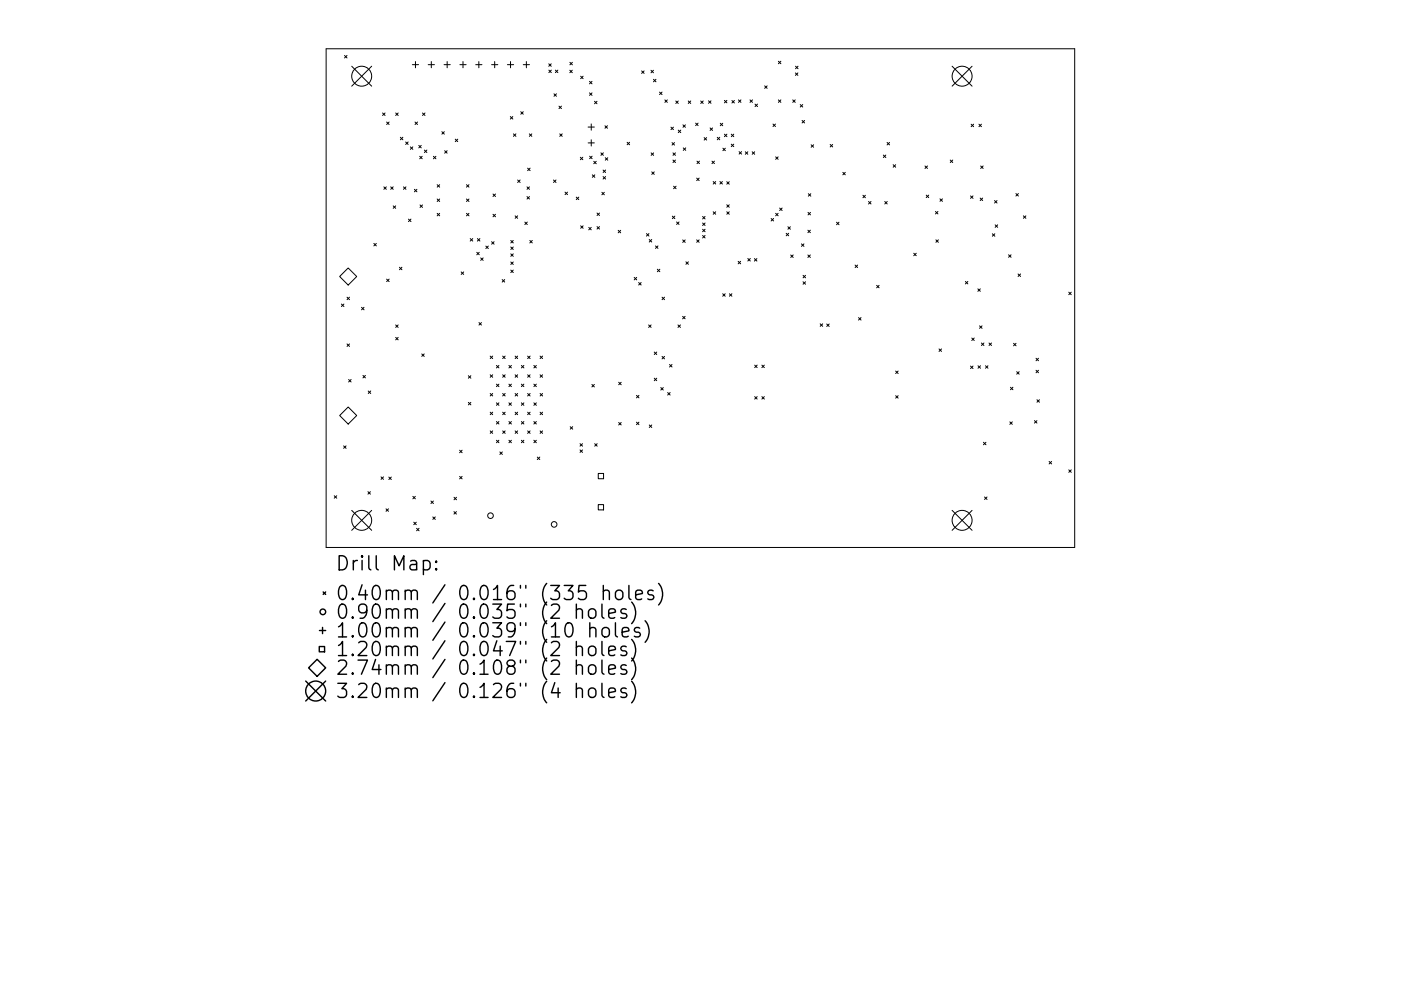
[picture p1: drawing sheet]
<svg xmlns="http://www.w3.org/2000/svg" width="297mm" height="210mm" viewBox="0 0 297 210" stroke-linecap="round" stroke-linejoin="round" font-family="sans-serif">
<defs><g id="words">
<g font-size="4.2">
<text x="71" y="121.1">Drill Map:</text>
<text x="71" y="127.4">0.40mm / 0.016&quot; (335 holes)</text>
<text x="71" y="131.3">0.90mm / 0.035&quot; (2 holes)</text>
<text x="71" y="135.3">1.00mm / 0.039&quot; (10 holes)</text>
<text x="71" y="139.2">1.20mm / 0.047&quot; (2 holes)</text>
<text x="71" y="143.2">2.74mm / 0.108&quot; (2 holes)</text>
<text x="71" y="148.1">3.20mm / 0.126&quot; (4 holes)</text>
</g>
</g></defs>
<g fill="none" stroke="#000" stroke-width=".21">
<path d="M69.1 10.3h158.8v105.9h-158.8zM73 11.8l.6 .5M73.6 11.8l-.6 .5M74.6 14.1l4.2 4.2M78.8 14.1l-4.2 4.2M87.4 13.7h1.3M88.1 13.1v1.3M90.8 13.7h1.3M91.4 13.1v1.3M94.1 13.7h1.4M94.8 13.1v1.3M97.5 13.7h1.3"/>
<path d="M98.2 13.1v1.3M100.9 13.7h1.3M101.5 13.1v1.3M104.2 13.7h1.3M104.9 13.1v1.3M107.6 13.7h1.3M108.2 13.1v1.3M110.9 13.7h1.4M111.6 13.1v1.3M116.3 13.5l.6 .6M116.4 14.9l.5 .5M116.9 13.5l-.6 .6"/>
<path d="M116.9 14.9l-.5 .5M117.5 19.9l.5 .5M117.8 14.9l.5 .5M118 19.9l-.5 .5M118.3 14.9l-.5 .5M120.8 14.9l.5 .5M120.8 13.2l.6 .6M121.3 14.9l-.5 .5M121.4 13.2l-.6 .6M123.1 16.2l.5 .5M123.6 16.2l-.5 .5M125 17.3l.5 .5"/>
<path d="M125 19.7l.5 .5M125.5 17.3l-.5 .5M125.5 19.7l-.5 .5M136 15l.6 .6M136.6 15l-.6 .6M138 14.9l.5 .5M138.5 14.9l-.5 .5M138.5 16.8l.6 .6M139.1 16.8l-.6 .6M139.8 19.5l.6 .6M140.4 19.5l-.6 .6M162.1 18.2l.6 .5"/>
<path d="M162.7 18.2l-.6 .5M165 13l.6 .5M165.6 13l-.6 .5M168.6 15.5l.6 .5M168.7 14.1l.5 .5M169.2 15.5l-.6 .5M169.2 14.1l-.5 .5M201.9 14.1l4.2 4.2M206.1 14.1l-4.2 4.2M81.1 24l.5 .5M81.4 39.6l.5 .6M81.6 24l-.5 .5"/>
<path d="M81.9 39.6l-.5 .6M82 25.9l.5 .5M82.5 25.9l-.5 .5M82.8 39.6l.6 .6M83.4 39.6l-.6 .6M83.9 24l.5 .5M84.4 24l-.5 .5M84.9 29.1l.5 .6M85.4 29.1l-.5 .6M85.5 39.6l.6 .6M86 30.1l.5 .5M86.1 39.6l-.6 .6"/>
<path d="M86.5 30.1l-.5 .5M87 31.2l.5 .5M87.5 31.2l-.5 .5M88 25.9l.5 .5M88.5 25.9l-.5 .5M88.8 30.8l.5 .6M89 33.2l.5 .5M89.3 30.8l-.5 .6M89.5 33.2l-.5 .5M89.6 24l.5 .5M90 31.8l.5 .6M90.1 24l-.5 .5"/>
<path d="M90.5 31.8l-.5 .6M91.9 33.2l.5 .5M92.4 33.2l-.5 .5M92.7 39.2l.5 .5M93.2 39.2l-.5 .5M93.7 27.9l.5 .6M94.2 27.9l-.5 .6M94.3 32l.5 .5M94.8 32l-.5 .5M96.5 29.5l.6 .6M97.1 29.5l-.6 .6M98.9 39.2l.5 .5"/>
<path d="M99.4 39.2l-.5 .5M108.2 24.7l.5 .6M108.7 24.7l-.5 .6M108.9 28.4l.5 .5M109.4 28.4l-.5 .5M109.7 38.2l.6 .5M110.3 38.2l-.6 .5M110.4 23.7l.5 .5M110.9 23.7l-.5 .5M111.7 39.6l.6 .6M111.9 35.7l.5 .5M112.2 28.4l.6 .5"/>
<path d="M112.3 39.6l-.6 .6M112.4 35.7l-.5 .5M112.8 28.4l-.6 .5M117.4 38.2l.5 .5M117.9 38.2l-.5 .5M118.5 22.5l.5 .5M118.7 28.4l.5 .5M119 22.5l-.5 .5M119.2 28.4l-.5 .5M123 33.4l.6 .5M123.6 33.4l-.6 .5M124.7 27h1.3"/>
<path d="M124.7 30.3h1.3M125 33.1l.5 .6M125.4 26.3v1.3M125.4 29.7v1.3M125.5 33.1l-.5 .6M125.6 37.1l.5 .5M125.9 34.2l.5 .5M126.1 21.5l.5 .5M126.1 37.1l-.5 .5M126.4 34.2l-.5 .5M126.6 21.5l-.5 .5M127.4 32.4l.5 .6"/>
<path d="M127.9 36.1l.5 .5M127.9 37.5l.5 .5M127.9 32.4l-.5 .6M128.3 26.7l.5 .5M128.3 33.5l.6 .5M128.4 36.1l-.5 .5M128.4 37.5l-.5 .5M128.8 26.7l-.5 .5M128.9 33.5l-.6 .5M133 30.2l.5 .5M133.5 30.2l-.5 .5M138.1 32.4l.5 .6"/>
<path d="M138.2 36.5l.5 .5M138.6 32.4l-.5 .6M138.7 36.5l-.5 .5M141 21.2l.5 .5M141.5 21.2l-.5 .5M142.3 27l.5 .5M142.5 30.3l.5 .5M142.7 32.4l.5 .6M142.7 34l.5 .5M142.8 27l-.5 .5M142.8 39.5l.5 .5M143 30.3l-.5 .5"/>
<path d="M143.2 32.4l-.5 .6M143.2 34l-.5 .5M143.3 21.4l.5 .6M143.3 39.5l-.5 .5M143.8 21.4l-.5 .6M143.8 27.6l.5 .5M144.3 27.6l-.5 .5M144.8 26.5l.5 .5M144.9 31.4l.5 .5M145.3 26.5l-.5 .5M145.4 31.4l-.5 .5M145.9 21.4l.6 .6"/>
<path d="M146.5 21.4l-.6 .6M147.5 26.1l.5 .5M147.7 37.8l.5 .5M147.8 34.2l.5 .5M148 26.1l-.5 .5M148.2 37.8l-.5 .5M148.3 34.2l-.5 .5M148.6 21.4l.5 .6M149.1 21.4l-.5 .6M149.3 29.2l.5 .5M149.8 29.2l-.5 .5M150.2 21.4l.5 .5"/>
<path d="M150.6 27.1l.5 .6M150.7 21.4l-.5 .5M150.9 34.2l.6 .5M151.1 27.1l-.5 .6M151.2 38.5l.5 .5M151.5 34.2l-.6 .5M151.7 38.5l-.5 .5M152.1 29.1l.5 .6M152.6 29.1l-.5 .6M152.6 38.5l.6 .5M152.7 26.1l.5 .6M153.2 38.5l-.6 .5"/>
<path d="M153.2 26.1l-.5 .6M153.3 31.4l.5 .6M153.6 21.3l.5 .5M153.6 28.5l.5 .5M153.8 31.4l-.5 .6M154.1 38.6l.5 .5M154.1 21.3l-.5 .5M154.1 28.5l-.5 .5M154.6 38.6l-.5 .5M155 30.6l.6 .5M155 28.5l.6 .5M155.2 21.3l.5 .6"/>
<path d="M155.6 30.6l-.6 .5M155.6 28.5l-.6 .5M155.7 21.3l-.5 .6M156.6 21.2l.5 .5M156.7 32.2l.5 .5M157.1 21.2l-.5 .5M157.2 32.2l-.5 .5M158 32.2l.6 .5M158.6 32.2l-.6 .5M159 21.2l.5 .5M159.5 32.2l.5 .5M159.5 21.2l-.5 .5"/>
<path d="M160 32.2l-.5 .5M160.1 22.1l.5 .5M160.6 22.1l-.5 .5M163.9 26.3l.5 .5M164.4 26.3l-.5 .5M164.5 33.3l.5 .5M165 33.3l-.5 .5M165 21.2l.6 .5M165.6 21.2l-.6 .5M168.1 21.2l.5 .5M168.6 21.2l-.5 .5M169.7 22.2l.5 .5"/>
<path d="M170.1 25.6l.5 .5M170.2 22.2l-.5 .5M170.6 25.6l-.5 .5M172 30.7l.5 .5M172.5 30.7l-.5 .5M176 30.6l.5 .6M176.5 30.6l-.5 .6M178.7 36.6l.5 .5M179.2 36.6l-.5 .5M187.3 32.9l.5 .5M187.8 32.9l-.5 .5M188.1 30.2l.5 .5"/>
<path d="M188.6 30.2l-.5 .5M189.4 34.9l.5 .6M189.9 34.9l-.5 .6M196.1 35.2l.5 .5M196.6 35.2l-.5 .5M201.5 34l.5 .5M202 34l-.5 .5M205.9 26.4l.5 .5M206.4 26.4l-.5 .5M207.6 26.4l.5 .5M207.9 35.2l.5 .5M208.1 26.4l-.5 .5"/>
<path d="M208.4 35.2l-.5 .5M73.8 56.9l1.8 1.8-1.8 1.8-1.8-1.8zM79.3 51.6l.5 .6M79.8 51.6l-.5 .6M82 59.2l.5 .5M82.5 59.2l-.5 .5M83.4 43.7l.5 .5M83.9 43.7l-.5 .5M84.7 56.7l.5 .5M85.2 56.7l-.5 .5M86.6 46.5l.5 .5M87.1 46.5l-.5 .5"/>
<path d="M87.9 40.2l.5 .5M88.4 40.2l-.5 .5M89.1 43.5l.5 .5M89.6 43.5l-.5 .5M92.7 42.2l.5 .6M92.7 45.3l.5 .5M93.2 42.2l-.5 .6M93.2 45.3l-.5 .5M97.8 57.7l.5 .5M98.3 57.7l-.5 .5M98.9 42.2l.5 .6M98.9 45.3l.5 .5"/>
<path d="M99.4 42.2l-.5 .6M99.4 45.3l-.5 .5M99.7 50.6l.5 .5M100.2 50.6l-.5 .5M101.1 53.5l.5 .6M101.2 50.6l.5 .5M101.6 53.5l-.5 .6M101.7 50.6l-.5 .5M101.9 54.7l.5 .5M102.4 54.7l-.5 .5M103 52.2l.5 .5M103.5 52.2l-.5 .5"/>
<path d="M104.2 51.3l.6 .5M104.5 41.2l.6 .5M104.5 45.5l.6 .5M104.8 51.3l-.6 .5M105.1 41.2l-.6 .5M105.1 45.5l-.6 .5M106.5 59.3l.5 .5M107 59.3l-.5 .5M108.3 52.4l.5 .5M108.3 53.9l.5 .5M108.3 55.6l.5 .5M108.3 57.3l.5 .5"/>
<path d="M108.3 51l.5 .5M108.8 52.4l-.5 .5M108.8 53.9l-.5 .5M108.8 55.6l-.5 .5M108.8 57.3l-.5 .5M108.8 51l-.5 .5M109.2 45.8l.5 .5M109.7 45.8l-.5 .5M111.3 47.1l.5 .5M111.7 41.7l.6 .5M111.8 47.1l-.5 .5M112.3 41.7l-.6 .5"/>
<path d="M112.3 51l.6 .5M112.9 51l-.6 .5M119.8 40.8l.5 .5M120.3 40.8l-.5 .5M122.2 41.8l.5 .6M122.7 41.8l-.5 .6M123.1 47.9l.5 .5M123.6 47.9l-.5 .5M124.8 48.2l.6 .6M125.4 48.2l-.6 .6M126.6 45.2l.5 .5M126.6 48.1l.5 .5"/>
<path d="M127.1 45.2l-.5 .5M127.1 48.1l-.5 .5M127.6 40.8l.5 .5M128.1 40.8l-.5 .5M131.1 48.9l.5 .5M131.6 48.9l-.5 .5M134.5 58.9l.5 .5M135 58.9l-.5 .5M135.4 59.9l.5 .6M135.9 59.9l-.5 .6M137.1 49.6l.5 .5M137.6 49.6l-.5 .5"/>
<path d="M137.7 50.8l.5 .5M138.2 50.8l-.5 .5M139 52.2l.5 .5M139.4 57.1l.5 .6M139.5 52.2l-.5 .5M139.9 57.1l-.5 .6M142.5 45.9l.6 .5M143.1 45.9l-.6 .5M143.4 47.1l.6 .5M144 47.1l-.6 .5M144.7 50.9l.6 .5M145.3 50.9l-.6 .5"/>
<path d="M145.4 55.5l.6 .6M146 55.5l-.6 .6M147.7 50.9l.5 .5M148.2 50.9l-.5 .5M149 47.3l.5 .5M149 45.9l.5 .6M149 48.6l.5 .6M149 50l.5 .5M149.5 45.9l-.5 .6M149.5 47.3l-.5 .5M149.5 48.6l-.5 .6M149.5 50l-.5 .5"/>
<path d="M151.2 44.9l.5 .6M151.7 44.9l-.5 .6M154.1 43.4l.5 .6M154.1 44.9l.5 .6M154.6 43.4l-.5 .6M154.6 44.9l-.5 .6M156.5 55.4l.5 .6M157 55.4l-.5 .6M158.6 54.9l.5 .5M159.1 54.9l-.5 .5M159.9 54.9l.6 .5M160.5 54.9l-.6 .5"/>
<path d="M163.5 46.4l.5 .5M164 46.4l-.5 .5M164.5 45.3l.5 .5M165 45.3l-.5 .5M165.3 44.1l.5 .6M165.8 44.1l-.5 .6M166.7 49.5l.5 .5M167.1 48.1l.5 .5M167.2 49.5l-.5 .5M167.6 48.1l-.5 .5M167.6 54.1l.6 .5M168.2 54.1l-.6 .5"/>
<path d="M169.9 51.7l.6 .6M170.3 59.8l.5 .5M170.3 58.4l.5 .5M170.5 51.7l-.6 .6M170.8 59.8l-.5 .5M170.8 58.4l-.5 .5M171.3 54.1l.5 .5M171.3 48.8l.5 .6M171.3 45.1l.5 .5M171.4 41.1l.5 .5M171.8 48.8l-.5 .6M171.8 54.1l-.5 .5"/>
<path d="M171.8 45.1l-.5 .5M171.9 41.1l-.5 .5M177.4 47.1l.5 .6M177.9 47.1l-.5 .6M181.3 56.2l.5 .6M181.8 56.2l-.5 .6M183 41.4l.5 .6M183.5 41.4l-.5 .6M184.1 42.8l.6 .5M184.7 42.8l-.6 .5M187.6 42.8l.5 .5M188.1 42.8l-.5 .5"/>
<path d="M193.7 53.7l.6 .6M194.3 53.7l-.6 .6M196.4 41.4l.5 .5M196.9 41.4l-.5 .5M198.3 44.9l.6 .5M198.4 50.9l.6 .5M198.9 44.9l-.6 .5M199 50.9l-.6 .5M199.3 42.2l.5 .5M199.8 42.2l-.5 .5M204.7 59.7l.5 .5M205.2 59.7l-.5 .5"/>
<path d="M205.8 41.6l.5 .5M206.3 41.6l-.5 .5M207.8 42l.5 .6M208.3 42l-.5 .6M210.4 49.6l.5 .5M210.9 42.6l.5 .5M210.9 49.6l-.5 .5M211 47.7l.5 .5M211.4 42.6l-.5 .5M211.5 47.7l-.5 .5M213.8 54.1l.6 .5M214.4 54.1l-.6 .5"/>
<path d="M215.4 41.1l.5 .5M215.9 58.1l.5 .6M215.9 41.1l-.5 .5M216.4 58.1l-.5 .6M217 45.8l.5 .5M217.5 45.8l-.5 .5M72.4 64.5l.5 .5M72.9 64.5l-.5 .5M73.6 63.1l.5 .5M73.6 73l.5 .5M74.1 63.1l-.5 .5M74.1 73l-.5 .5"/>
<path d="M76.7 65.2l.5 .5M76.9 79.7l.6 .5M77.2 65.2l-.5 .5M77.5 79.7l-.6 .5M83.9 68.9l.5 .6M83.9 71.6l.5 .5M84.4 68.9l-.5 .6M84.4 71.6l-.5 .5M89.4 75.1l.5 .5M89.9 75.1l-.5 .5M99.3 79.7l.5 .5M99.8 79.7l-.5 .5"/>
<path d="M101.5 68.4l.6 .6M102.1 68.4l-.6 .6M103.9 75.6l.6 .5M103.9 79.5l.6 .5M104.5 75.6l-.6 .5M104.5 79.5l-.6 .5M105.3 77.5l.5 .6M105.8 77.5l-.5 .6M106.6 75.6l.5 .5M106.6 79.5l.5 .5M107.1 75.6l-.5 .5M107.1 79.5l-.5 .5"/>
<path d="M107.9 77.5l.5 .6M108.4 77.5l-.5 .6M109.2 75.6l.5 .5M109.2 79.5l.5 .5M109.7 75.6l-.5 .5M109.7 79.5l-.5 .5M110.5 77.5l.6 .6M111.1 77.5l-.6 .6M111.9 75.6l.5 .5M111.9 79.5l.5 .5M112.4 75.6l-.5 .5M112.4 79.5l-.5 .5"/>
<path d="M113.2 77.5l.5 .6M113.7 77.5l-.5 .6M114.5 75.6l.5 .5M114.5 79.5l.5 .5M115 75.6l-.5 .5M115 79.5l-.5 .5M137.5 68.9l.6 .6M138.1 68.9l-.6 .6M138.7 74.7l.5 .5M139.2 74.7l-.5 .5M140.4 63.1l.5 .5M140.4 75.6l.5 .5"/>
<path d="M140.9 63.1l-.5 .5M140.9 75.6l-.5 .5M142 77.3l.5 .6M142.5 77.3l-.5 .6M143.7 68.9l.6 .6M144.3 68.9l-.6 .6M144.7 67.1l.6 .5M145.3 67.1l-.6 .5M153.2 62.3l.6 .6M153.8 62.3l-.6 .6M154.7 62.3l.5 .6M155.2 62.3l-.5 .6"/>
<path d="M160 77.5l.5 .5M160.5 77.5l-.5 .5M161.5 77.5l.6 .5M162.1 77.5l-.6 .5M173.9 68.7l.5 .5M174.4 68.7l-.5 .5M175.3 68.7l.5 .6M175.8 68.7l-.5 .6M182 67.4l.6 .5M182.6 67.4l-.6 .5M185.9 60.5l.5 .6M186.4 60.5l-.5 .6"/>
<path d="M189.9 78.7l.5 .6M190.4 78.7l-.5 .6M199.1 74l.5 .6M199.6 74l-.5 .6M205.8 77.7l.5 .5M206 71.7l.6 .5M206.3 77.7l-.5 .5M206.6 71.7l-.6 .5M207.3 61.3l.6 .5M207.4 77.6l.5 .5M207.7 69.1l.5 .6M207.9 61.3l-.6 .5"/>
<path d="M207.9 77.6l-.5 .5M208.1 72.8l.5 .5M208.2 69.1l-.5 .6M208.6 72.8l-.5 .5M208.9 77.6l.6 .5M209.5 77.6l-.6 .5M209.7 72.8l.5 .5M210.2 72.8l-.5 .5M214.9 72.8l.5 .6M215.4 72.8l-.5 .6M215.6 78.9l.5 .5M216.1 78.9l-.5 .5"/>
<path d="M219.7 76l.5 .5M219.7 78.6l.5 .5M220.2 76l-.5 .5M220.2 78.6l-.5 .5M226.6 62l.5 .5M227.1 62l-.5 .5M72 88.2l1.8-1.9 1.8 1.9-1.8 1.8zM72.8 94.6l.6 .5M73.4 94.6l-.6 .5M73.9 80.5l.5 .5M74.4 80.5l-.5 .5M78.1 83l.5 .5"/>
<path d="M78.6 83l-.5 .5M97.4 95.5l.6 .6M98 95.5l-.6 .6M99.3 85.4l.5 .5M99.8 85.4l-.5 .5M103.9 83.5l.6 .5M103.9 87.5l.6 .5M103.9 91.4l.6 .6M104.5 83.5l-.6 .5M104.5 87.5l-.6 .5M104.5 91.4l-.6 .6M105.3 81.5l.5 .5"/>
<path d="M105.3 85.5l.5 .5M105.3 89.4l.5 .6M105.3 93.4l.5 .5M105.8 81.5l-.5 .5M105.8 85.5l-.5 .5M105.8 89.4l-.5 .6M105.8 93.4l-.5 .5M106 95.9l.5 .5M106.5 95.9l-.5 .5M106.6 83.5l.5 .5M106.6 87.5l.5 .5M106.6 91.4l.5 .6"/>
<path d="M107.1 83.5l-.5 .5M107.1 87.5l-.5 .5M107.1 91.4l-.5 .6M107.9 81.5l.5 .5M107.9 85.5l.5 .5M107.9 89.4l.5 .6M107.9 93.4l.5 .5M108.4 81.5l-.5 .5M108.4 85.5l-.5 .5M108.4 89.4l-.5 .6M108.4 93.4l-.5 .5M109.2 83.5l.5 .5"/>
<path d="M109.2 87.5l.5 .5M109.2 91.4l.5 .6M109.7 83.5l-.5 .5M109.7 87.5l-.5 .5M109.7 91.4l-.5 .6M110.5 81.5l.6 .5M110.5 85.5l.6 .5M110.5 89.4l.6 .6M110.5 93.4l.6 .5M111.1 81.5l-.6 .5M111.1 85.5l-.6 .5M111.1 89.4l-.6 .6"/>
<path d="M111.1 93.4l-.6 .5M111.9 83.5l.5 .5M111.9 87.5l.5 .5M111.9 91.4l.5 .6M112.4 83.5l-.5 .5M112.4 87.5l-.5 .5M112.4 91.4l-.5 .6M113.2 85.5l.5 .5M113.2 89.4l.5 .6M113.2 93.4l.5 .5M113.2 81.5l.5 .5M113.7 81.5l-.5 .5"/>
<path d="M113.7 85.5l-.5 .5M113.7 89.4l-.5 .6M113.7 93.4l-.5 .5M113.9 97l.5 .5M114.4 97l-.5 .5M114.5 83.5l.5 .5M114.5 87.5l.5 .5M114.5 91.4l.5 .6M115 83.5l-.5 .5M115 87.5l-.5 .5M115 91.4l-.5 .6M120.9 90.5l.5 .6"/>
<path d="M121.4 90.5l-.5 .6M123 94.1l.5 .6M123 95.5l.5 .5M123.5 94.1l-.5 .6M123.5 95.5l-.5 .5M125.5 81.6l.5 .5M126 81.6l-.5 .5M126.1 94.1l.5 .6M126.6 94.1l-.5 .6M131.2 81.1l.5 .5M131.2 89.6l.5 .6M131.7 81.1l-.5 .5"/>
<path d="M131.7 89.6l-.5 .6M134.9 83.9l.6 .5M134.9 89.6l.6 .5M135.5 83.9l-.6 .5M135.5 89.6l-.6 .5M137.7 90.2l.5 .5M138.2 90.2l-.5 .5M138.7 80.2l.5 .6M139.2 80.2l-.5 .6M140.1 82.2l.5 .6M140.6 82.2l-.5 .6M141.6 83.3l.5 .5"/>
<path d="M142.1 83.3l-.5 .5M160 84.1l.5 .6M160.5 84.1l-.5 .6M161.5 84.1l.6 .6M162.1 84.1l-.6 .6M189.9 83.9l.5 .6M190.4 83.9l-.5 .6M208.5 93.8l.5 .6M209 93.8l-.5 .6M214.1 89.5l.5 .5M214.2 82.2l.6 .5M214.6 89.5l-.5 .5"/>
<path d="M214.8 82.2l-.6 .5M219.3 89.2l.6 .6M219.9 89.2l-.6 .6M219.9 84.8l.5 .5M220.4 84.8l-.5 .5M222.4 97.9l.6 .5M223 97.9l-.6 .5M226.6 99.7l.5 .5M227.1 99.7l-.5 .5M70.9 105.2l.5 .5M71.4 105.2l-.5 .5M74.6 108.3l4.2 4.2"/>
<path d="M78 104.3l.5 .5M78.5 104.3l-.5 .5M78.8 108.3l-4.2 4.2M80.8 101.2l.5 .5M81.3 101.2l-.5 .5M81.8 108l.6 .5M82.4 108l-.6 .5M82.4 101.2l.6 .5M83 101.2l-.6 .5M87.5 105.3l.6 .5M87.7 110.8l.6 .5M88.1 105.3l-.6 .5"/>
<path d="M88.3 110.8l-.6 .5M88.3 112.1l.6 .5M88.9 112.1l-.6 .5M91.4 106.3l.5 .5M91.8 109.7l.5 .5M91.9 106.3l-.5 .5M92.3 109.7l-.5 .5M96.2 108.5l.6 .6M96.3 105.5l.5 .5M96.8 108.5l-.6 .6M96.8 105.5l-.5 .5M97.4 101.1l.6 .5"/>
<path d="M98 101.1l-.6 .5M126.8 100.4h1.2v1.2h-1.2zM126.8 107.1h1.2v1.1h-1.2zM201.9 108.3l4.2 4.2M206.1 108.3l-4.2 4.2M208.7 105.4l.6 .6M209.3 105.4l-.6 .6"/>
<circle cx="76.7" cy="16.2" r="2.12"/>
<circle cx="204" cy="16.2" r="2.12"/>
<circle cx="76.7" cy="110.4" r="2.12"/>
<circle cx="104" cy="109.4" r=".6"/>
<circle cx="117.5" cy="111.3" r=".6"/>
<circle cx="204" cy="110.4" r="2.12"/>
</g>
<g fill="none" stroke="#000" stroke-width=".3">
<path d="M89.8 119.1l.8-.2 .6 .6v.8l-.3 .5-.3 .1-.8-.1M92.5 119.1l.1 .1-.1 .1-.2-.1 .2-.1v.2M67.7 137.2h1.1v1.1h-1.1zM67.7 133.8h1.3M68.4 133.1v1.3M68.5 125.6l.5 .5M69 125.6l-.5 .5M92.5 120.6l.1 .2-.1 .1-.2-.1 .2-.2v.3M122.2 129.5a.75 .75 0 0 1 1.3 .1v1.6M122.2 137.4a.75 .75 0 0 1 1.3 .1v1.6M122.2 128.2v3M122.2 136.1v3"/>
<path d="M125.1 129.3a.81 .81 0 0 1 1.2 .4v.9a.81 .81 0 0 1-.7 .6 .81 .81 0 0 1-.8-.6v-.9zM125.1 133.4a.74 .74 0 0 1 1.2 .2v1.5M125.1 137.2a.81 .81 0 0 1 1.2 .5v.8a.81 .81 0 0 1-.7 .6 .81 .81 0 0 1-.8-.6v-.8zM125.1 132.1v3M127.6 128.2v2.5l.5 .5M127.6 136.1v2.6l.5 .4M127.8 133.4a.81 .81 0 0 1 .8-.3 .81 .81 0 0 1 .6 .6v.9a.81 .81 0 0 1-.8 .6 .81 .81 0 0 1-.8-.6v-.9zM127.9 125.5a.74 .74 0 0 1 1.3 .1v1.6M127.9 124.2v3M129.1 130.2l1.4-.3-.2-.6-.8-.1-.4 .4v1.1l.1 .3 .3 .2 .8-.2M129.1 138.1l1.4-.3-.2-.6-.8-.1-.4 .4v1.2l.1 .2 .3 .2 .8-.2M130.5 132.1v2.6l.4 .4"/>
<path d="M130.6 125.5a.81 .81 0 0 1 .8-.3 .81 .81 0 0 1 .7 .6v.8a.81 .81 0 0 1-.8 .6 .81 .81 0 0 1-.8-.6v-.8zM131.9 134.1l1.4-.3-.1-.5-.9-.2-.4 .5v1.1l.2 .3 .2 .1 .9-.1M132.8 129.3l-.7-.1-.5 .4 .2 .4 1 .3 .1 .3-.1 .4-.3 .2-.9-.2M132.8 137.2l-.7-.1-.5 .4 .2 .4 1 .3 .1 .3-.1 .4-.3 .2-.9-.2M133.3 124.2v2.6l.5 .4M133.9 127.7a3.4 3.4 0 0 1 0 4.6M133.9 135.7a3.4 3.4 0 0 1 0 4.5M133.9 139.6a3.4 3.4 0 0 1 0 4.6M134.8 126.2l1.4-.3-.1-.5-.9-.2-.4 .4v1.2l.1 .3 .3 .1 .9-.1M135.6 133.3l-.7-.2-.4 .5 .1 .4 1 .3 .2 .3-.2 .4-.3 .1-.8-.1M136.8 131.7a3.4 3.4 0 0 1 0 4.6M138.5 125.4l-.7-.2-.5 .4 .2 .5 1 .3 .1 .2-.1 .5-.3 .1-.9-.1"/>
<path d="M139.6 123.8a3.4 3.4 0 0 1 0 4.6M64.8 144.5l4.2 4.2M65.4 141.7l1.8-1.8 1.8 1.8-1.8 1.8zM69 144.5l-4.2 4.2M122.2 141.3a.74 .74 0 0 1 1.3 .2v1.5M122.2 146.3a.75 .75 0 0 1 1.3 .1v1.6M122.2 140v3M122.2 145v3M124.9 141.3a.81 .81 0 0 1 .8-.3 .81 .81 0 0 1 .6 .6v.9a.81 .81 0 0 1-.7 .6 .81 .81 0 0 1-.8-.6v-.9zM125.1 146.1a.81 .81 0 0 1 1.2 .4v.9a.81 .81 0 0 1-.7 .6 .81 .81 0 0 1-.8-.6v-.9zM127.6 140v2.6l.5 .4M127.6 145v2.5l.5 .5"/>
<path d="M129.1 142l1.4-.2-.2-.6-.8-.2-.4 .5v1.1l.1 .3 .3 .1 .8-.1M129.1 147l1.4-.3-.2-.6-.8-.1-.4 .4v1.1l.1 .3 .3 .2 .8-.2M132.8 141.2l-.7-.2-.5 .5 .2 .4 1 .3 .1 .3-.1 .4-.3 .1-.9-.1M132.8 146.1l-.7-.1-.5 .4 .2 .4 1 .3 .1 .3-.1 .4-.3 .2-.9-.2M133.9 144.5a3.4 3.4 0 0 1 0 4.6"/>
<circle cx="68.5" cy="129.8" r=".6"/>
<circle cx="66.9" cy="146.6" r="2.12"/>
</g>
<use href="#words"/>
</svg>
